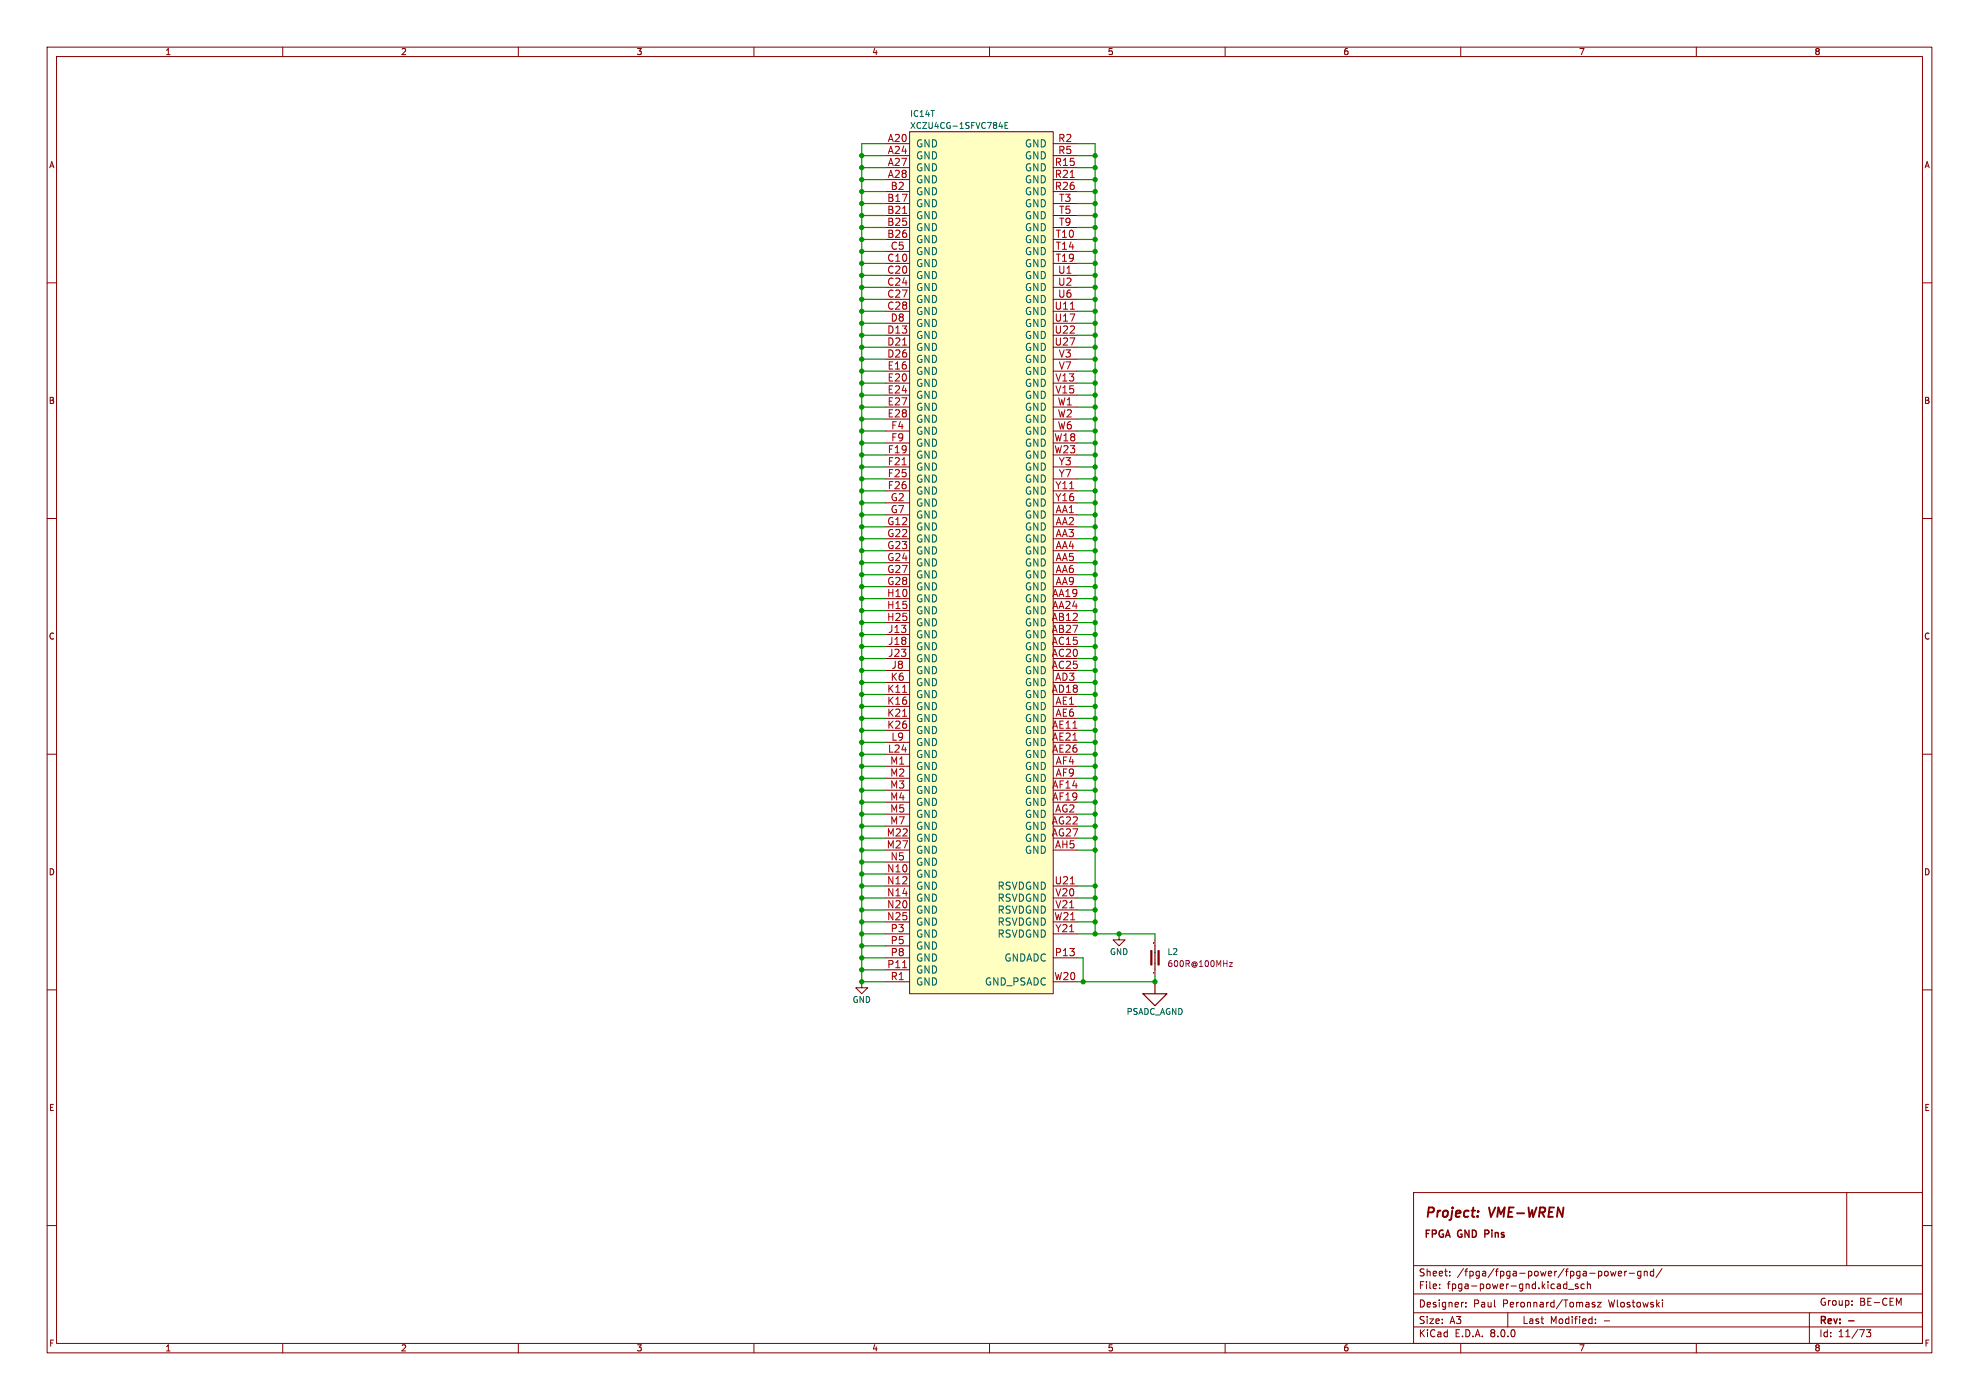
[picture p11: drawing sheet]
<svg xmlns="http://www.w3.org/2000/svg" width="420mm" height="297mm" viewBox="0 0 420 297" stroke-linecap="round" stroke-linejoin="round" font-family="sans-serif">
<defs><g id="words">
<g font-size="2.8" fill="#840000">
<text x="302.3" y="258.9">Project:</text>
<text x="316.1" y="258.9">VME-WREN</text>
</g>
<g font-size="2.1" fill="#a90000">
<text x="188.3" y="30.2">A20</text>
<text x="188.3" y="32.8">A24</text>
<text x="188.3" y="35.3">A27</text>
<text x="223.8" y="35.3">R15</text>
<text x="224.5" y="30.2">R2</text>
<text x="224.5" y="32.8">R5</text>
<text x="188.3" y="37.8">A28</text>
<text x="188.9" y="40.4">B2</text>
<text x="223.8" y="37.8">R21</text>
<text x="223.8" y="40.4">R26</text>
<text x="188.2" y="42.9">B17</text>
<text x="188.2" y="45.5">B21</text>
<text x="224.7" y="42.9">T3</text>
<text x="224.7" y="45.5">T5</text>
<text x="188.2" y="48">B25</text>
<text x="188.2" y="50.5">B26</text>
<text x="188.9" y="53.1">C5</text>
<text x="224" y="50.5">T10</text>
<text x="224" y="53.1">T14</text>
<text x="224.7" y="48">T9</text>
<text x="188.2" y="55.6">C10</text>
<text x="188.2" y="58.2">C20</text>
<text x="224" y="55.6">T19</text>
<text x="224.5" y="58.2">U1</text>
<text x="188.2" y="60.7">C24</text>
<text x="188.2" y="63.2">C27</text>
<text x="188.2" y="65.8">C28</text>
<text x="223.7" y="65.8">U11</text>
<text x="224.5" y="60.7">U2</text>
<text x="224.5" y="63.2">U6</text>
<text x="188.2" y="70.9">D13</text>
<text x="188.9" y="68.3">D8</text>
<text x="223.7" y="68.3">U17</text>
<text x="223.7" y="70.9">U22</text>
<text x="188.2" y="73.4">D21</text>
<text x="188.2" y="75.9">D26</text>
<text x="223.7" y="73.4">U27</text>
<text x="224.6" y="75.9">V3</text>
<text x="188.3" y="78.5">E16</text>
<text x="188.3" y="81">E20</text>
<text x="188.3" y="83.6">E24</text>
<text x="223.9" y="81">V13</text>
<text x="223.9" y="83.6">V15</text>
<text x="224.6" y="78.5">V7</text>
<text x="188.3" y="86.1">E27</text>
<text x="188.3" y="88.6">E28</text>
<text x="224.4" y="86.1">W1</text>
<text x="224.4" y="88.6">W2</text>
<text x="189" y="91.2">F4</text>
<text x="189" y="93.7">F9</text>
<text x="223.7" y="93.7">W18</text>
<text x="224.4" y="91.2">W6</text>
<text x="188.3" y="96.3">F19</text>
<text x="188.3" y="98.8">F21</text>
<text x="188.3" y="101.3">F25</text>
<text x="223.7" y="96.3">W23</text>
<text x="224.6" y="98.8">Y3</text>
<text x="224.6" y="101.3">Y7</text>
<text x="188.3" y="103.9">F26</text>
<text x="188.9" y="106.4">G2</text>
<text x="223.9" y="103.9">Y11</text>
<text x="223.9" y="106.4">Y16</text>
<text x="188.2" y="111.5">G12</text>
<text x="188.9" y="109">G7</text>
<text x="224" y="109">AA1</text>
<text x="224" y="111.5">AA2</text>
<text x="188.2" y="114">G22</text>
<text x="188.2" y="116.6">G23</text>
<text x="188.2" y="119.1">G24</text>
<text x="224" y="114">AA3</text>
<text x="224" y="116.6">AA4</text>
<text x="224" y="119.1">AA5</text>
<text x="188.2" y="121.7">G27</text>
<text x="188.2" y="124.2">G28</text>
<text x="224" y="121.7">AA6</text>
<text x="224" y="124.2">AA9</text>
<text x="188.2" y="126.7">H10</text>
<text x="188.2" y="129.3">H15</text>
<text x="188.2" y="131.8">H25</text>
<text x="223.1" y="131.8">AB12</text>
<text x="223.2" y="126.7">AA19</text>
<text x="223.2" y="129.3">AA24</text>
<text x="188.4" y="134.4">J13</text>
<text x="188.4" y="136.9">J18</text>
<text x="223.1" y="134.4">AB27</text>
<text x="223.1" y="136.9">AC15</text>
<text x="188.4" y="139.4">J23</text>
<text x="189.1" y="142">J8</text>
<text x="223.1" y="139.4">AC20</text>
<text x="223.1" y="142">AC25</text>
<text x="188.2" y="147.1">K11</text>
<text x="188.2" y="149.6">K16</text>
<text x="188.9" y="144.5">K6</text>
<text x="223.1" y="147.1">AD18</text>
<text x="223.8" y="144.5">AD3</text>
<text x="223.9" y="149.6">AE1</text>
<text x="188.2" y="152.1">K21</text>
<text x="188.2" y="154.7">K26</text>
<text x="223.2" y="154.7">AE11</text>
<text x="223.9" y="152.1">AE6</text>
<text x="188.4" y="159.8">L24</text>
<text x="189.1" y="157.2">L9</text>
<text x="223.2" y="157.2">AE21</text>
<text x="223.2" y="159.8">AE26</text>
<text x="188.8" y="162.3">M1</text>
<text x="188.8" y="164.8">M2</text>
<text x="188.8" y="167.4">M3</text>
<text x="223.2" y="167.4">AF14</text>
<text x="224" y="162.3">AF4</text>
<text x="224" y="164.8">AF9</text>
<text x="188.8" y="169.9">M4</text>
<text x="188.8" y="172.5">M5</text>
<text x="223.2" y="169.9">AF19</text>
<text x="223.8" y="172.5">AG2</text>
<text x="188.1" y="177.5">M22</text>
<text x="188.8" y="175">M7</text>
<text x="223.1" y="175">AG22</text>
<text x="223.1" y="177.5">AG27</text>
<text x="188.1" y="180.1">M27</text>
<text x="188.2" y="185.2">N10</text>
<text x="188.9" y="182.6">N5</text>
<text x="223.8" y="180.1">AH5</text>
<text x="188.2" y="187.7">N12</text>
<text x="188.2" y="190.2">N14</text>
<text x="223.7" y="187.7">U21</text>
<text x="223.9" y="190.2">V20</text>
<text x="188.2" y="192.8">N20</text>
<text x="188.2" y="195.3">N25</text>
<text x="188.9" y="197.9">P3</text>
<text x="223.7" y="195.3">W21</text>
<text x="223.9" y="192.8">V21</text>
<text x="223.9" y="197.9">Y21</text>
<text x="188.9" y="200.4">P5</text>
<text x="188.9" y="202.9">P8</text>
<text x="223.8" y="202.9">P13</text>
<text x="188.2" y="205.5">P11</text>
<text x="188.9" y="208">R1</text>
<text x="223.7" y="208">W20</text>
</g>
<g font-size="2.1" fill="#006464">
<text x="194.3" y="31.5">GND</text>
<text x="194.3" y="34">GND</text>
<text x="217.5" y="31.5">GND</text>
<text x="217.5" y="34">GND</text>
<text x="194.3" y="36.6">GND</text>
<text x="194.3" y="39.1">GND</text>
<text x="194.3" y="41.6">GND</text>
<text x="217.5" y="36.6">GND</text>
<text x="217.5" y="39.1">GND</text>
<text x="217.5" y="41.6">GND</text>
<text x="194.3" y="44.2">GND</text>
<text x="194.3" y="46.7">GND</text>
<text x="217.5" y="44.2">GND</text>
<text x="217.5" y="46.7">GND</text>
<text x="194.3" y="49.3">GND</text>
<text x="194.3" y="51.8">GND</text>
<text x="217.5" y="51.8">GND</text>
<text x="217.5" y="49.3">GND</text>
<text x="194.3" y="56.9">GND</text>
<text x="194.3" y="59.4">GND</text>
<text x="194.3" y="54.3">GND</text>
<text x="217.5" y="54.3">GND</text>
<text x="217.5" y="56.9">GND</text>
<text x="217.5" y="59.4">GND</text>
<text x="194.3" y="62">GND</text>
<text x="194.3" y="64.5">GND</text>
<text x="217.5" y="62">GND</text>
<text x="217.5" y="64.5">GND</text>
<text x="194.3" y="67">GND</text>
<text x="194.3" y="69.6">GND</text>
<text x="217.5" y="67">GND</text>
<text x="217.5" y="69.6">GND</text>
<text x="194.3" y="72.1">GND</text>
<text x="194.3" y="74.7">GND</text>
<text x="194.3" y="77.2">GND</text>
<text x="217.5" y="72.1">GND</text>
<text x="217.5" y="74.7">GND</text>
<text x="217.5" y="77.2">GND</text>
<text x="194.3" y="79.7">GND</text>
<text x="194.3" y="82.3">GND</text>
<text x="217.5" y="82.3">GND</text>
<text x="217.5" y="79.7">GND</text>
<text x="194.3" y="84.8">GND</text>
<text x="194.3" y="87.4">GND</text>
<text x="194.3" y="89.9">GND</text>
<text x="217.5" y="84.8">GND</text>
<text x="217.5" y="87.4">GND</text>
<text x="217.5" y="89.9">GND</text>
<text x="194.3" y="92.4">GND</text>
<text x="194.3" y="95">GND</text>
<text x="217.5" y="95">GND</text>
<text x="217.5" y="92.4">GND</text>
<text x="194.3" y="97.5">GND</text>
<text x="194.3" y="100.1">GND</text>
<text x="217.5" y="97.5">GND</text>
<text x="217.5" y="100.1">GND</text>
<text x="194.3" y="102.6">GND</text>
<text x="194.3" y="105.1">GND</text>
<text x="194.3" y="107.7">GND</text>
<text x="217.5" y="105.1">GND</text>
<text x="217.5" y="107.7">GND</text>
<text x="217.5" y="102.6">GND</text>
<text x="194.3" y="112.8">GND</text>
<text x="194.3" y="110.2">GND</text>
<text x="217.5" y="110.2">GND</text>
<text x="217.5" y="112.8">GND</text>
<text x="194.3" y="115.3">GND</text>
<text x="194.3" y="117.8">GND</text>
<text x="217.5" y="115.3">GND</text>
<text x="217.5" y="117.8">GND</text>
<text x="194.3" y="120.4">GND</text>
<text x="194.3" y="122.9">GND</text>
<text x="194.3" y="125.5">GND</text>
<text x="217.5" y="120.4">GND</text>
<text x="217.5" y="122.9">GND</text>
<text x="217.5" y="125.5">GND</text>
<text x="194.3" y="128">GND</text>
<text x="194.3" y="130.5">GND</text>
<text x="217.5" y="128">GND</text>
<text x="217.5" y="130.5">GND</text>
<text x="194.3" y="133.1">GND</text>
<text x="194.3" y="135.6">GND</text>
<text x="217.5" y="133.1">GND</text>
<text x="217.5" y="135.6">GND</text>
<text x="194.3" y="138.2">GND</text>
<text x="194.3" y="140.7">GND</text>
<text x="194.3" y="143.2">GND</text>
<text x="217.5" y="138.2">GND</text>
<text x="217.5" y="140.7">GND</text>
<text x="217.5" y="143.2">GND</text>
<text x="194.3" y="148.3">GND</text>
<text x="194.3" y="145.8">GND</text>
<text x="217.5" y="148.3">GND</text>
<text x="217.5" y="145.8">GND</text>
<text x="194.3" y="150.9">GND</text>
<text x="194.3" y="153.4">GND</text>
<text x="194.3" y="155.9">GND</text>
<text x="217.5" y="150.9">GND</text>
<text x="217.5" y="155.9">GND</text>
<text x="217.5" y="153.4">GND</text>
<text x="194.3" y="161">GND</text>
<text x="194.3" y="158.5">GND</text>
<text x="217.5" y="158.5">GND</text>
<text x="217.5" y="161">GND</text>
<text x="194.3" y="163.6">GND</text>
<text x="194.3" y="166.1">GND</text>
<text x="217.5" y="163.6">GND</text>
<text x="217.5" y="166.1">GND</text>
<text x="194.3" y="168.6">GND</text>
<text x="194.3" y="171.2">GND</text>
<text x="194.3" y="173.7">GND</text>
<text x="217.5" y="168.6">GND</text>
<text x="217.5" y="171.2">GND</text>
<text x="217.5" y="173.7">GND</text>
<text x="194.3" y="178.8">GND</text>
<text x="194.3" y="176.3">GND</text>
<text x="217.5" y="176.3">GND</text>
<text x="217.5" y="178.8">GND</text>
<text x="194.3" y="181.3">GND</text>
<text x="194.3" y="183.9">GND</text>
<text x="217.5" y="181.3">GND</text>
<text x="194.3" y="186.4">GND</text>
<text x="194.3" y="189">GND</text>
<text x="194.3" y="191.5">GND</text>
<text x="211.6" y="189">RSVDGND</text>
<text x="211.6" y="191.5">RSVDGND</text>
<text x="194.3" y="194">GND</text>
<text x="194.3" y="196.6">GND</text>
<text x="211.6" y="194">RSVDGND</text>
<text x="211.6" y="196.6">RSVDGND</text>
<text x="194.3" y="199.1">GND</text>
<text x="194.3" y="201.7">GND</text>
<text x="211.6" y="199.1">RSVDGND</text>
<text x="194.3" y="206.7">GND</text>
<text x="194.3" y="204.2">GND</text>
<text x="194.3" y="209.3">GND</text>
<text x="209" y="209.3">GND_PSADC</text>
<text x="213.1" y="204.2">GNDADC</text>
</g>
<g font-size="2.1" fill="#840000">
<text x="302.1" y="263">FPGA</text>
<text x="309.4" y="263">GND</text>
<text x="315.8" y="263">Pins</text>
<text x="301" y="273.7">File:</text>
<text x="301" y="271">Sheet:</text>
<text x="307.1" y="273.7">fpga-power-gnd.kicad_sch</text>
<text x="309.2" y="271">/fpga/fpga-power/fpga-power-gnd/</text>
<text x="301" y="281.1">Size:</text>
<text x="301" y="277.6">Designer:</text>
<text x="307.6" y="281.1">A3</text>
<text x="312.6" y="277.6">Paul</text>
<text x="318.9" y="277.6">Peronnard/Tomasz</text>
<text x="323" y="281.1">Last</text>
<text x="328.9" y="281.1">Modified:</text>
<text x="340.3" y="281.1">-</text>
<text x="341.5" y="277.6">Wlostowski</text>
<text x="386" y="281.3">Rev:</text>
<text x="386.1" y="277.2">Group:</text>
<text x="392.4" y="281.3">-</text>
<text x="394.6" y="277.2">BE-CEM</text>
<text x="301" y="283.9">KiCad</text>
<text x="308.7" y="283.9">E.D.A.</text>
<text x="316.3" y="283.9">8.0.0</text>
<text x="386" y="283.9">Id:</text>
<text x="390.1" y="283.9">11/73</text>
</g>
<g font-size="1.8" fill="#840000">
<text x="35" y="11.9">1</text>
<text x="85" y="11.9">2</text>
<text x="135" y="11.9">3</text>
<text x="185" y="11.9">4</text>
<text x="235" y="11.9">5</text>
<text x="285" y="11.9">6</text>
<text x="335" y="11.9">7</text>
<text x="385" y="11.9">8</text>
<text x="10.3" y="35.9">A</text>
<text x="408.3" y="35.9">A</text>
<text x="10.3" y="85.9">B</text>
<text x="408.2" y="85.9">B</text>
<text x="10.3" y="135.9">C</text>
<text x="408.2" y="135.9">C</text>
<text x="10.3" y="185.9">D</text>
<text x="408.2" y="185.9">D</text>
<text x="10.3" y="235.9">E</text>
<text x="408.3" y="235.9">E</text>
<text x="10.3" y="285.9">F</text>
<text x="35" y="286.9">1</text>
<text x="85" y="286.9">2</text>
<text x="135" y="286.9">3</text>
<text x="185" y="286.9">4</text>
<text x="235" y="286.9">5</text>
<text x="285" y="286.9">6</text>
<text x="335" y="286.9">7</text>
<text x="385" y="286.9">8</text>
<text x="408.3" y="285.9">F</text>
</g>
<g font-size="1.8" fill="#006464">
<text x="193" y="27.5">XCZU4CG-1SFVC784E</text>
<text x="193" y="25">IC14T</text>
<text x="235.5" y="202.8">GND</text>
<text x="247.7" y="202.8">L2</text>
<text x="180.8" y="213">GND</text>
<text x="239" y="215.5">PSADC_AGND</text>
</g>
<text font-size="1.8" fill="#840084" x="247.7" y="205.3">600R@100MHz</text>
</g></defs>
<g fill="none" stroke="#840000" stroke-width=".21">
<path d="M10 10h400v277h-400zM12 12h396v273h-396zM60 10v2M110 10v2M160 10v2M210 10v2M260 10v2M310 10v2M360 10v2M10 60h2M408 60h2M10 110h2"/>
<path d="M408 110h2M10 160h2M408 160h2M10 210h2M408 210h2M10 260h2M300 253h108v32h-108zM391.9 253v15.5M408 260h2M300 278.5h108M300 274.5h108M300 268.5h108"/>
<path d="M305.5 273.2v.2M305.5 272.5v.1M307.7 270.5v.2M307.7 269.8v.1M310.4 276.3h.2M311.1 277.1v.2M311.1 276.3v.2M320 278.5v3M332.1 272.4l.4 .1M332.5 271.9v1.5M332.5 273.3l-.4 .1M332.9 273.5h1.1"/>
<path d="M334.9 272.5l-.4-.1-.2 .2 .1 .2 .5 .2v.3h-.6M336.2 272.5l-.4-.1-.3 .3 .2 .6h.5M336.9 272.5l.2-.1 .3 .1 .1 .9M336.9 271.9v1.5M338.4 276.3h-.3l-.2 .2v.2l.5 .1v.4h-.5M338.6 279.9v.1M339 276.3h.8l-.8 1h.8M341.8 269.7l.3 1 .3-.7 .3 .7 .2-1M343.4 270.2l.8-.2-.1-.2-.4-.1-.3 .2 .1 .7h.6M344.8 269.7v1M345.2 269.7l-.4 .3M345.7 270.1h1.2"/>
<path d="M348.2 269.8l-.4-.1-.3 .3 .2 .6h.5M348.2 269.7v1.2l-.3 .3-.3-.1M348.9 269.8l.3-.1 .3 .1 .1 .9M348.9 269.7v1M350.9 269.8l-.4-.1-.3 .3 .2 .6h.5M350.9 269.2v1.5M352.7 269.1l-1.3 1.9M352.8 275.8v.1M352.8 276.3v1M384 278.5v6.5M393 276.8v.1M393 276v.1"/>
<path d="M403 276.5l.5-1.1v1.5M60 285v2M110 285v2M160 285v2M210 285v2M260 285v2M300 281.5h108M310 285v2M338.6 280.6v.2M360 285v2M396.1 282.1h.9l-.5 .6 .4 .1v.6l-.2 .2-.6-.2"/>
</g>
<path d="M313.6 258v.2M313.7 256.9v.2" fill="none" stroke="#840000" stroke-width=".4"/>
<path d="M315.1 261.8h.6M315.7 261h-.6v1.5" fill="none" stroke="#840000" stroke-width=".3"/>
<path d="M193 27.9h30.5v182.9h-30.5z" fill="#ffffc2"/>
<g fill="none" stroke="#840000" stroke-width=".21">
<path d="M188 30.5h5M188 33h5M188 35.6h5M188 38.1h5M193 27.9h30.5v182.9h-30.5zM223.5 30.5h5.1M223.5 33h5.1M223.5 35.6h5.1M223.5 38.1h5.1M188 43.2h5M188 40.6h5M188 45.7h5"/>
<path d="M188 48.3h5M188 50.8h5M188 55.9h5M188 58.4h5M188 53.3h5M223.5 43.2h5.1M223.5 40.6h5.1M223.5 45.7h5.1M223.5 48.3h5.1M223.5 50.8h5.1M223.5 55.9h5.1M223.5 58.4h5.1"/>
<path d="M223.5 53.3h5.1M188 61h5M188 63.5h5M188 66h5M188 71.1h5M188 73.7h5M188 76.2h5M188 68.6h5M188 78.7h5M223.5 61h5.1M223.5 63.5h5.1M223.5 66h5.1"/>
<path d="M223.5 71.1h5.1M223.5 73.7h5.1M223.5 76.2h5.1M223.5 68.6h5.1M223.5 78.7h5.1M188 81.3h5M188 83.8h5M188 86.4h5M188 88.9h5M188 96.5h5M188 99.1h5M188 91.4h5"/>
<path d="M188 94h5M223.5 81.3h5.1M223.5 83.8h5.1M223.5 86.4h5.1M223.5 88.9h5.1M223.5 96.5h5.1M223.5 99.1h5.1M223.5 91.4h5.1M223.5 94h5.1M188 109.2h5M188 111.8h5M188 114.3h5"/>
<path d="M188 116.8h5M188 119.4h5M188 101.6h5M188 104.1h5M188 106.7h5M223.5 109.2h5.1M223.5 111.8h5.1M223.5 114.3h5.1M223.5 116.8h5.1M223.5 119.4h5.1M223.5 101.6h5.1M223.5 104.1h5.1"/>
<path d="M223.5 106.7h5.1M188 127h5M188 129.5h5M188 121.9h5M188 124.5h5M188 132.1h5M188 134.6h5M188 137.2h5M188 139.7h5M223.5 127h5.1M223.5 129.5h5.1M223.5 121.9h5.1"/>
<path d="M223.5 124.5h5.1M223.5 132.1h5.1M223.5 134.6h5.1M223.5 137.2h5.1M223.5 139.7h5.1M188 142.2h5M188 147.3h5M188 144.8h5M188 149.9h5M188 154.9h5M188 157.5h5M188 152.4h5"/>
<path d="M223.5 142.2h5.1M223.5 147.3h5.1M223.5 144.8h5.1M223.5 149.9h5.1M223.5 154.9h5.1M223.5 157.5h5.1M223.5 152.4h5.1M188 160h5M188 167.6h5M188 170.2h5M188 162.6h5M188 165.1h5"/>
<path d="M188 172.7h5M188 175.3h5M188 177.8h5M223.5 160h5.1M223.5 167.6h5.1M223.5 170.2h5.1M223.5 162.6h5.1M223.5 165.1h5.1M223.5 172.7h5.1M223.5 175.3h5.1M223.5 177.8h5.1M188 180.3h5"/>
<path d="M188 185.4h5M188 188h5M188 190.5h5M188 193h5M188 195.6h5M188 182.9h5M188 198.1h5M223.5 180.3h5.1M223.5 188h5.1M223.5 190.5h5.1M223.5 193h5.1M223.5 195.6h5.1"/>
<path d="M223.5 198.1h5.1M237.5 198.1v1.3h1.3l-1.3 1.3-1.3-1.3h1.3M245.1 199.4v1.3M182.9 208.3v1.3h1.2l-1.2 1.2-1.3-1.2h1.3M188 205.7h5M188 203.2h5M188 200.7h5M188 208.3h5M223.5 203.2h5.1M223.5 208.3h5.1M245.1 205.7v1.3"/>
</g>
<path d="M191.6 45.3h.8M227.1 65.6h.9M191.4 98.6h.9M191.6 146.9h.8M191.6 152h.8M227.1 187.5h.9M191.6 205.3h.8M244.8 206.4h.1M244.8 200h.1" fill="none" stroke="#a90000" stroke-width=".21"/>
<path d="M212 26.8h.8M212.6 26.4v.8M213.3 26.6h.4M213.9 26h-.6v1.2h.6M245.1 204.4h.1M245.1 202h.1M245.1 202v.1" fill="none" stroke="#006464" stroke-width=".21"/>
<path d="M242.6 210.8h5l-2.5 2.6zM245.1 200.7v5M245.1 208.3v2.5" fill="none" stroke="#840000" stroke-width=".25"/>
<g fill="#840000" stroke="#840000" stroke-width=".21">
<path d="M245.7 201.7h.3v3h-.3z"/>
<path d="M244.2 201.7h.3v3h-.3z"/>
</g>
<path d="M260.9 204.2h.6l-.6 .8h.6" fill="none" stroke="#840084" stroke-width=".21"/>
<g fill="none" stroke="#009600" stroke-width=".25">
<path d="M182.9 35.6h5.1M182.9 38.1h5.1M182.9 33h5.1M188 30.5h-5.1v177.8h5.1M228.6 30.5h3.8v167.6M228.6 35.6h3.8M228.6 38.1h3.8M228.6 33h3.8M182.9 58.4h5.1M182.9 55.9h5.1M182.9 53.3h5.1M182.9 50.8h5.1"/>
<path d="M182.9 40.6h5.1M182.9 43.2h5.1M182.9 45.7h5.1M182.9 48.3h5.1M228.6 58.4h3.8M228.6 55.9h3.8M228.6 53.3h3.8M228.6 50.8h3.8M228.6 40.6h3.8M228.6 43.2h3.8M228.6 45.7h3.8M228.6 48.3h3.8"/>
<path d="M182.9 71.1h5.1M182.9 66h5.1M182.9 68.6h5.1M182.9 63.5h5.1M182.9 78.7h5.1M182.9 61h5.1M182.9 73.7h5.1M182.9 76.2h5.1M228.6 71.1h3.8M228.6 66h3.8M228.6 68.6h3.8M228.6 63.5h3.8"/>
<path d="M228.6 78.7h3.8M228.6 61h3.8M228.6 73.7h3.8M228.6 76.2h3.8M182.9 81.3h5.1M182.9 96.5h5.1M182.9 99.1h5.1M182.9 83.8h5.1M182.9 94h5.1M182.9 91.4h5.1M182.9 86.4h5.1M182.9 88.9h5.1"/>
<path d="M228.6 81.3h3.8M228.6 96.5h3.8M228.6 99.1h3.8M228.6 83.8h3.8M228.6 94h3.8M228.6 91.4h3.8M228.6 86.4h3.8M228.6 88.9h3.8M182.9 104.1h5.1M182.9 119.4h5.1M182.9 116.8h5.1M182.9 111.8h5.1"/>
<path d="M182.9 106.7h5.1M182.9 109.2h5.1M182.9 114.3h5.1M182.9 101.6h5.1M228.6 104.1h3.8M228.6 119.4h3.8M228.6 116.8h3.8M228.6 111.8h3.8M228.6 106.7h3.8M228.6 109.2h3.8M228.6 114.3h3.8M228.6 101.6h3.8"/>
<path d="M182.9 121.9h5.1M182.9 124.5h5.1M182.9 132.1h5.1M182.9 127h5.1M182.9 129.5h5.1M182.9 134.6h5.1M182.9 137.2h5.1M182.9 139.7h5.1M228.6 121.9h3.8M228.6 124.5h3.8M228.6 132.1h3.8M228.6 127h3.8"/>
<path d="M228.6 129.5h3.8M228.6 134.6h3.8M228.6 137.2h3.8M228.6 139.7h3.8M182.9 154.9h5.1M182.9 157.5h5.1M182.9 147.3h5.1M182.9 144.8h5.1M182.9 152.4h5.1M182.9 149.9h5.1M182.9 142.2h5.1M228.6 154.9h3.8"/>
<path d="M228.6 157.5h3.8M228.6 147.3h3.8M228.6 144.8h3.8M228.6 152.4h3.8M228.6 149.9h3.8M228.6 142.2h3.8M182.9 162.6h5.1M182.9 165.1h5.1M182.9 160h5.1M182.9 170.2h5.1M182.9 172.7h5.1M182.9 167.6h5.1"/>
<path d="M182.9 175.3h5.1M182.9 177.8h5.1M228.6 162.6h3.8M228.6 165.1h3.8M228.6 160h3.8M228.6 170.2h3.8M228.6 172.7h3.8M228.6 167.6h3.8M228.6 175.3h3.8M228.6 177.8h3.8M182.9 195.6h5.1M182.9 198.1h5.1"/>
<path d="M182.9 182.9h5.1M182.9 185.4h5.1M182.9 190.5h5.1M182.9 188h5.1M182.9 193h5.1M182.9 180.3h5.1M228.6 195.6h3.8M228.6 198.1h16.5v1.3M228.6 190.5h3.8M228.6 188h3.8M228.6 193h3.8M228.6 180.3h3.8"/>
<path d="M182.9 200.7h5.1M182.9 205.7h5.1M182.9 203.2h5.1M228.6 203.2h1.3v5.1M245.1 207v1.3h-16.5"/>
</g>
<g fill="#009600" stroke="#009600" stroke-width=".21">
<circle cx="232.4" cy="76.2" r=".46"/>
<circle cx="232.4" cy="73.7" r=".46"/>
<circle cx="232.4" cy="71.1" r=".46"/>
<circle cx="232.4" cy="66" r=".46"/>
<circle cx="232.4" cy="68.6" r=".46"/>
<circle cx="232.4" cy="81.3" r=".46"/>
<circle cx="232.4" cy="78.7" r=".46"/>
<circle cx="232.4" cy="61" r=".46"/>
<circle cx="232.4" cy="63.5" r=".46"/>
<circle cx="182.9" cy="104.1" r=".46"/>
<circle cx="182.9" cy="101.6" r=".46"/>
<circle cx="182.9" cy="106.7" r=".46"/>
<circle cx="182.9" cy="121.9" r=".46"/>
<circle cx="182.9" cy="119.4" r=".46"/>
<circle cx="182.9" cy="124.5" r=".46"/>
<circle cx="182.9" cy="127" r=".46"/>
<circle cx="182.9" cy="109.2" r=".46"/>
<circle cx="182.9" cy="111.8" r=".46"/>
<circle cx="182.9" cy="99.1" r=".46"/>
<circle cx="182.9" cy="96.5" r=".46"/>
<circle cx="182.9" cy="132.1" r=".46"/>
<circle cx="182.9" cy="129.5" r=".46"/>
<circle cx="182.9" cy="114.3" r=".46"/>
<circle cx="182.9" cy="116.8" r=".46"/>
<circle cx="232.4" cy="114.3" r=".46"/>
<circle cx="232.4" cy="116.8" r=".46"/>
<circle cx="232.4" cy="127" r=".46"/>
<circle cx="232.4" cy="124.5" r=".46"/>
<circle cx="232.4" cy="129.5" r=".46"/>
<circle cx="232.4" cy="132.1" r=".46"/>
<circle cx="232.4" cy="106.7" r=".46"/>
<circle cx="232.4" cy="109.2" r=".46"/>
<circle cx="232.4" cy="121.9" r=".46"/>
<circle cx="232.4" cy="119.4" r=".46"/>
<circle cx="232.4" cy="111.8" r=".46"/>
<circle cx="182.9" cy="63.5" r=".46"/>
<circle cx="182.9" cy="66" r=".46"/>
<circle cx="182.9" cy="76.2" r=".46"/>
<circle cx="182.9" cy="71.1" r=".46"/>
<circle cx="182.9" cy="73.7" r=".46"/>
<circle cx="182.9" cy="53.3" r=".46"/>
<circle cx="182.9" cy="55.9" r=".46"/>
<circle cx="182.9" cy="61" r=".46"/>
<circle cx="182.9" cy="58.4" r=".46"/>
<circle cx="182.9" cy="83.8" r=".46"/>
<circle cx="182.9" cy="94" r=".46"/>
<circle cx="182.9" cy="91.4" r=".46"/>
<circle cx="182.9" cy="81.3" r=".46"/>
<circle cx="182.9" cy="78.7" r=".46"/>
<circle cx="182.9" cy="88.9" r=".46"/>
<circle cx="182.9" cy="86.4" r=".46"/>
<circle cx="182.9" cy="68.6" r=".46"/>
<circle cx="232.4" cy="96.5" r=".46"/>
<circle cx="232.4" cy="94" r=".46"/>
<circle cx="232.4" cy="91.4" r=".46"/>
<circle cx="232.4" cy="101.6" r=".46"/>
<circle cx="232.4" cy="99.1" r=".46"/>
<circle cx="232.4" cy="104.1" r=".46"/>
<circle cx="232.4" cy="88.9" r=".46"/>
<circle cx="232.4" cy="86.4" r=".46"/>
<circle cx="232.4" cy="83.8" r=".46"/>
<circle cx="232.4" cy="35.6" r=".46"/>
<circle cx="232.4" cy="38.1" r=".46"/>
<circle cx="232.4" cy="58.4" r=".46"/>
<circle cx="232.4" cy="55.9" r=".46"/>
<circle cx="232.4" cy="53.3" r=".46"/>
<circle cx="232.4" cy="43.2" r=".46"/>
<circle cx="232.4" cy="40.6" r=".46"/>
<circle cx="232.4" cy="45.7" r=".46"/>
<circle cx="232.4" cy="50.8" r=".46"/>
<circle cx="232.4" cy="48.3" r=".46"/>
<circle cx="232.4" cy="33" r=".46"/>
<circle cx="182.9" cy="45.7" r=".46"/>
<circle cx="182.9" cy="48.3" r=".46"/>
<circle cx="182.9" cy="50.8" r=".46"/>
<circle cx="182.9" cy="38.1" r=".46"/>
<circle cx="182.9" cy="40.6" r=".46"/>
<circle cx="182.9" cy="43.2" r=".46"/>
<circle cx="182.9" cy="35.6" r=".46"/>
<circle cx="182.9" cy="33" r=".46"/>
<circle cx="182.9" cy="165.1" r=".46"/>
<circle cx="182.9" cy="167.6" r=".46"/>
<circle cx="182.9" cy="157.5" r=".46"/>
<circle cx="182.9" cy="170.2" r=".46"/>
<circle cx="182.9" cy="162.6" r=".46"/>
<circle cx="182.9" cy="160" r=".46"/>
<circle cx="232.4" cy="167.6" r=".46"/>
<circle cx="232.4" cy="165.1" r=".46"/>
<circle cx="232.4" cy="144.8" r=".46"/>
<circle cx="232.4" cy="147.3" r=".46"/>
<circle cx="232.4" cy="160" r=".46"/>
<circle cx="232.4" cy="157.5" r=".46"/>
<circle cx="232.4" cy="162.6" r=".46"/>
<circle cx="232.4" cy="134.6" r=".46"/>
<circle cx="232.4" cy="137.2" r=".46"/>
<circle cx="232.4" cy="152.4" r=".46"/>
<circle cx="232.4" cy="149.9" r=".46"/>
<circle cx="232.4" cy="154.9" r=".46"/>
<circle cx="232.4" cy="142.2" r=".46"/>
<circle cx="232.4" cy="139.7" r=".46"/>
<circle cx="182.9" cy="198.1" r=".46"/>
<circle cx="182.9" cy="195.6" r=".46"/>
<circle cx="182.9" cy="185.4" r=".46"/>
<circle cx="182.9" cy="182.9" r=".46"/>
<circle cx="182.9" cy="200.7" r=".46"/>
<circle cx="182.9" cy="203.2" r=".46"/>
<circle cx="182.9" cy="177.8" r=".46"/>
<circle cx="182.9" cy="172.7" r=".46"/>
<circle cx="182.9" cy="175.3" r=".46"/>
<circle cx="182.9" cy="193" r=".46"/>
<circle cx="182.9" cy="190.5" r=".46"/>
<circle cx="182.9" cy="188" r=".46"/>
<circle cx="182.9" cy="180.3" r=".46"/>
<circle cx="182.9" cy="208.3" r=".46"/>
<circle cx="182.9" cy="205.7" r=".46"/>
<circle cx="232.4" cy="175.3" r=".46"/>
<circle cx="232.4" cy="180.3" r=".46"/>
<circle cx="232.4" cy="177.8" r=".46"/>
<circle cx="232.4" cy="198.1" r=".46"/>
<circle cx="237.5" cy="198.1" r=".46"/>
<circle cx="229.9" cy="208.3" r=".46"/>
<circle cx="232.4" cy="170.2" r=".46"/>
<circle cx="232.4" cy="172.7" r=".46"/>
<circle cx="232.4" cy="193" r=".46"/>
<circle cx="232.4" cy="195.6" r=".46"/>
<circle cx="232.4" cy="188" r=".46"/>
<circle cx="232.4" cy="190.5" r=".46"/>
<circle cx="245.1" cy="208.3" r=".46"/>
<circle cx="182.9" cy="139.7" r=".46"/>
<circle cx="182.9" cy="142.2" r=".46"/>
<circle cx="182.9" cy="147.3" r=".46"/>
<circle cx="182.9" cy="149.9" r=".46"/>
<circle cx="182.9" cy="152.4" r=".46"/>
<circle cx="182.9" cy="154.9" r=".46"/>
<circle cx="182.9" cy="144.8" r=".46"/>
<circle cx="182.9" cy="134.6" r=".46"/>
<circle cx="182.9" cy="137.2" r=".46"/>
</g>
<use href="#words"/>
</svg>
